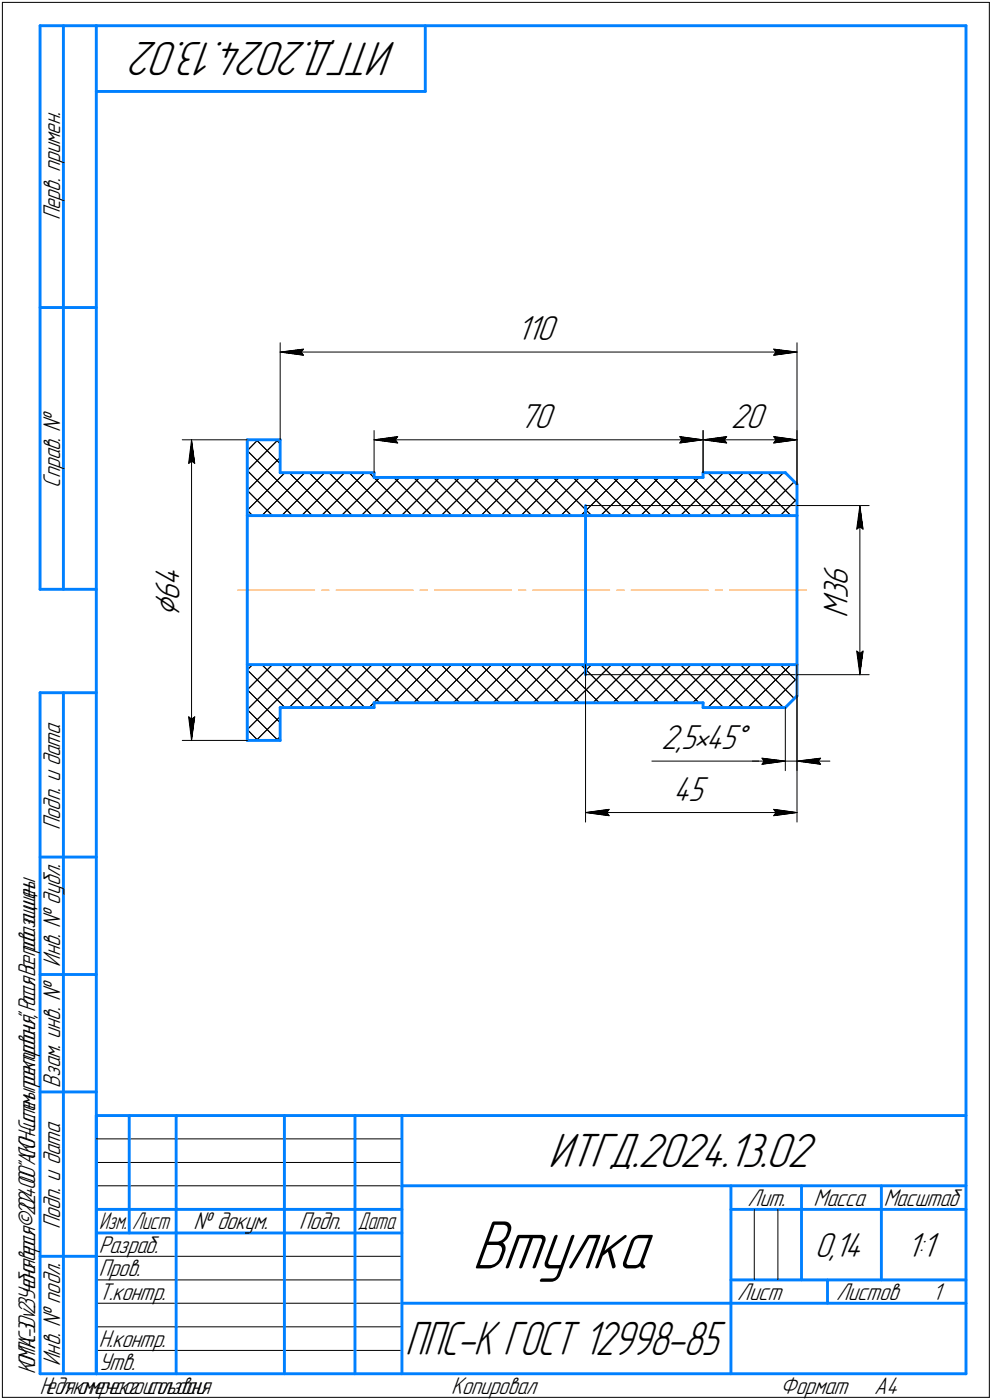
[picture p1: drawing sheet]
<svg xmlns="http://www.w3.org/2000/svg" width="211mm" height="298mm" viewBox="0 0 211 298" stroke-linecap="round" stroke-linejoin="round" font-family="sans-serif">
<defs><g id="words">
<text font-size="15.6" x="100.4" y="270.1">Втулка</text>
<g font-size="10.9">
<text x="84.4" y="9" transform="rotate(-180 84.4 9)">ИТГД.2024.13.02</text>
<text x="116.6" y="248.5">ИТГД.2024.13.02</text>
</g>
<text font-size="10.7" x="86.2" y="288.5">ППС-К ГОСТ 12998-85</text>
<text font-size="8.5" x="38.2" y="131.5" transform="rotate(-90 38.2 131.5)">⌀</text>
<g font-size="7.8">
<text x="110" y="72.4">110</text>
<text x="110.5" y="91.1">70</text>
<text x="155.5" y="91.1">20</text>
<text x="38.2" y="124.8" transform="rotate(-90 38.2 124.8)">4</text>
<text x="180.4" y="124.8" transform="rotate(-90 180.4 124.8)">6</text>
<text x="38.2" y="128" transform="rotate(-90 38.2 128)">6</text>
<text x="180.4" y="131.5" transform="rotate(-90 180.4 131.5)">M</text>
<text x="180.4" y="127.5" transform="rotate(-90 180.4 127.5)">3</text>
<text x="140.7" y="159.5">2,5•45°</text>
<text x="143.2" y="170.5">45</text>
<text x="173.3" y="267.5">0,14</text>
<text x="192.9" y="267.5">1:1</text>
</g>
<g font-size="5.5">
<text x="12.8" y="46.9" transform="rotate(-90 12.8 46.9)">Перв. примен.</text>
<text x="12.8" y="103.8" transform="rotate(-90 12.8 103.8)">Справ. №</text>
<text x="12.8" y="176.7" transform="rotate(-90 12.8 176.7)">Подп. и дата</text>
<text x="12.8" y="205.8" transform="rotate(-90 12.8 205.8)">Инв. № дубл.</text>
<text x="12.8" y="231.6" transform="rotate(-90 12.8 231.6)">Взам. инв. №</text>
<text x="159.1" y="256.8">Лит.</text>
<text x="173.1" y="256.8">Масса</text>
<text x="12.8" y="261.7" transform="rotate(-90 12.8 261.7)">Подп. и дата</text>
<text x="41.2" y="261.8">№ докум.</text>
<text x="63.6" y="261.8">Подп.</text>
<text x="21" y="266.8">Разраб.</text>
<text x="21" y="271.8">Пров.</text>
<text x="21" y="276.8">Т.контр.</text>
<text x="156.9" y="276.8">Лист</text>
<text x="177.9" y="276.8">Листов</text>
<text x="198.4" y="276.8">1</text>
<text x="21" y="286.8">Н.контр.</text>
<text x="12.8" y="290.8" transform="rotate(-90 12.8 290.8)">Инв. № подл.</text>
<text x="21" y="291.8">Утв.</text>
<text x="96" y="296.8">Копировал</text>
<text x="166" y="296.8">Формат</text>
<text x="186" y="296.8">A4</text>
</g>
<g font-size="5.4">
<text x="188" y="256.8">Масштаб</text>
<text x="21.1" y="261.8">Изм.</text>
<text x="28.1" y="261.8">Лист</text>
<text x="76.1" y="261.8">Дата</text>
<text x="7.5" y="292.5" transform="rotate(-90 7.5 292.5)">КОМПАС-3Dv23Учебнаяверсия©2024ООО&quot;АСКОН-Системыпроектирования&quot;,Россия.Всеправазащищены.</text>
<text x="8.5" y="296.7">Недлякоммерческогоиспользования</text>
</g>
</g></defs>
<g fill="none" stroke="#000" stroke-width=".21">
<path d="M.5 .5v297zM.5 .5h210zM210.5 .5v297zM59.6 73v20.6zM59.6 75l5-.7zM59.6 75l5 .6zM59.6 75h110zM64.1 75l.5 .6zM64.6 74.3l-.5 .7zM164.6 75.6l5-.6zM164.6 74.3l.5 .7zM164.6 74.3l5 .7z"/>
<path d="M165.1 75l-.5 .6zM169.6 73v30.1zM38.8 93.6h13.8zM40.1 98.7l.7-.5zM40.8 93.6l.6 5.1zM40.8 98.2l.6 .5zM40.8 93.6l-.7 5.1zM40.8 93.6v64zM52.6 96l13.8 13.8zM54.5 93.6l5.1 5.1zM54.9 93.6l-2.3 2.4zM58.8 93.6l.8 .9z"/>
<path d="M79.6 91.7v8.9zM79.6 93.6l5-.6zM79.6 93.6l5 .7zM79.6 93.6h70zM84.1 93.6l.5 .7zM84.6 93l-.5 .6zM144.6 94.3l5-.7zM144.6 93l.5 .6zM144.6 93l5 .6zM145.1 93.6l-.5 .7zM149.6 91.7v8.9zM149.6 93.6l5-.6z"/>
<path d="M149.6 93.6l5 .7zM149.6 93.6h20zM154.1 93.6l.5 .7zM154.6 93l-.5 .6zM164.6 94.3l5-.7zM164.6 93l.5 .6zM164.6 93l5 .6zM165.1 93.6l-.5 .7zM169.6 91.7v11.4zM52.6 108.7l8-8.1zM52.6 104.4l7-7zM52.6 100.2l6.6-6.6z"/>
<path d="M52.6 100.2l9.6 9.6zM52.6 104.4l5.4 5.4zM52.6 108.7l1.1 1.1zM55.7 109.8l9.2-9.2zM59.9 109.8l9.2-9.2zM61.5 100.6l9.2 9.2zM64.2 109.8l9.1-9.2zM65.8 100.6l9.2 9.2zM68.4 109.8l9.2-9.2zM70 100.6l9.2 9.2zM72.6 109.8l8.2-8.1zM74.3 100.6l9.1 9.2z"/>
<path d="M76.9 109.8l8.2-8.1zM78.5 100.6l9.2 9.2zM81.2 109.8l8.1-8.1zM83.8 101.7l8.1 8.1zM85.4 109.8l8.1-8.1zM88 101.7l8.1 8.1zM89.6 109.8l8.2-8.1zM92.2 101.7l8.2 8.1zM93.9 109.8l8.2-8.1zM96.5 101.7l8.1 8.1zM98.1 109.8l8.2-8.1zM100.7 101.7l8.2 8.1z"/>
<path d="M102.3 109.8l8.2-8.1zM104.9 101.7l8.2 8.1zM106.6 109.8l8.2-8.1zM109.2 101.7l8.1 8.1zM110.9 109.8l8.1-8.1zM113.5 101.7l8.1 8.1zM115.1 109.8l8.2-8.1zM117.7 101.7l8.2 8.1zM119.3 109.8l8.2-8.1zM121.9 101.7l8.2 8.1zM123.6 109.8l8.1-8.1zM124.6 107.6h45z"/>
<path d="M126.2 101.7l8.1 8.1zM127.8 109.8l8.2-8.1zM130.4 101.7l8.2 8.1zM132.1 109.8l8.1-8.1zM134.7 101.7l8.1 8.1zM136.3 109.8l8.1-8.1zM138.9 101.7l8.1 8.1zM140.5 109.8l8.2-8.1zM143.1 101.7l8.2 8.1zM144.8 109.8l9.1-9.2zM147.4 101.7l8.2 8.1zM149 109.8l9.2-9.2z"/>
<path d="M149.6 100.8l.1-.2zM150.6 100.6l9.2 9.2zM153.2 109.8l9.2-9.2zM154.9 100.6l9.1 9.2zM157.5 109.8l9.2-9.2zM159.1 100.6l9.2 9.2zM161.8 109.8l7.2-7.2zM163.4 100.6l6.2 6.3zM166 109.8l3.6-3.6zM169.6 107.6h15.3zM182.3 112.7l.6-.5zM182.9 107.6l.7 5.1z"/>
<path d="M182.9 112.2l.7 .5zM182.9 107.6l-.6 5.1zM182.9 107.6v36.1zM182.3 138.6l.6 5.1zM182.3 138.6l.6 .5zM182.9 139.1l.7-.5zM183.6 138.6l-.7 5.1zM38.8 157.6h13.8zM40.1 152.6l.7 5zM40.1 152.6l.7 .5zM40.8 153.1l.6-.5zM41.4 152.6l-.6 5z"/>
<path d="M52.6 155.3l13.8-13.8zM52.6 151.1l9.6-9.6zM52.6 146.9l5.4-5.4zM52.6 142.6l8 8.1zM52.6 146.9l7 7zM52.6 151.1l6.6 6.5zM52.6 155.3l2.3 2.3zM53.7 141.5l-1.1 1.1zM54.5 157.6l5.1-5zM55.7 141.5l9.2 9.2zM58.8 157.6l.8-.7zM59.9 141.5l9.2 9.2z"/>
<path d="M61.5 150.7l9.2-9.2zM64.2 141.5l9.1 9.2zM65.8 150.7l9.2-9.2zM68.4 141.5l9.2 9.2zM70 150.7l9.2-9.2zM72.6 141.5l8.2 8.1zM76.9 141.5l8.2 8.1zM81.2 141.5l8.1 8.1zM83.4 141.5l-9.1 9.2zM83.8 149.6l8.1-8.1zM85.4 141.5l8.1 8.1zM87.7 141.5l-9.2 9.2z"/>
<path d="M88 149.6l8.1-8.1zM89.6 141.5l8.2 8.1zM92.2 149.6l8.2-8.1zM93.9 141.5l8.2 8.1zM96.5 149.6l8.1-8.1zM98.1 141.5l8.2 8.1zM100.7 149.6l8.2-8.1zM102.3 141.5l8.2 8.1zM104.9 149.6l8.2-8.1zM106.6 141.5l8.2 8.1zM109.2 149.6l8.1-8.1zM110.9 141.5l8.1 8.1z"/>
<path d="M113.5 149.6l8.1-8.1zM115.1 141.5l8.2 8.1zM117.7 149.6l8.2-8.1zM119.3 141.5l8.2 8.1zM121.9 149.6l8.2-8.1zM123.6 141.5l8.1 8.1zM124.6 143.7h45zM124.6 141.5v33.5zM126.2 149.6l8.1-8.1zM127.8 141.5l8.2 8.1zM130.4 149.6l8.2-8.1zM132.1 141.5l8.1 8.1z"/>
<path d="M134.7 149.6l8.1-8.1zM136.3 141.5l8.1 8.1zM138.9 149.6l8.1-8.1zM140.5 141.5l8.2 8.1zM143.1 149.6l8.2-8.1zM144.8 141.5l9.1 9.2zM147.4 149.6l8.2-8.1zM149 141.5l9.2 9.2zM149.6 150.5l.1 .2zM150.6 150.7l9.2-9.2zM153.2 141.5l9.2 9.2zM154.9 150.7l9.1-9.2z"/>
<path d="M157.5 141.5l9.2 9.2zM159.1 150.7l9.2-9.2zM161.8 141.5l7.2 7.2zM166 141.5l3.6 3.6zM167.1 150.7v13.4zM169.6 144.4l-6.2 6.3zM169.6 143.7h15.3zM169.6 141.5v33.5zM169.6 148.2v15.9zM124.6 173l5-.7zM124.6 173l5 .7zM124.6 173h45z"/>
<path d="M129.1 173l.5 .7zM129.6 172.3l-.5 .7zM138.7 162.1h23.4zM160.1 162.1h7zM162.1 162.1h5zM162.1 161.4l5 .7zM162.1 161.4l.5 .7zM162.1 162.7l5-.6zM162.6 162.1l-.5 .6zM164.6 173.7l5-.7zM164.6 172.3l.5 .7zM164.6 172.3l5 .7z"/>
<path d="M165.1 173l-.5 .7zM167.1 162.1h2.5zM169.6 162.1l5 .6zM169.6 162.1l5-.7zM169.6 162.1h7zM174.1 162.1l.5 .6zM174.6 161.4l-.5 .7zM20.5 247.5h65zM20.5 252.5h65zM20.5 242.5h65zM160.5 257.5v15zM165.5 257.5v15z"/>
<path d="M20.5 267.5h65zM20.5 272.5h65zM20.5 277.5h65zM.5 297.5h210zM20.5 282.5h65zM20.5 287.5h65z"/>
</g>
<path d="M50.6 125.6h16.3zM68.5 125.6h1.5zM71.5 125.6h16.4zM89.4 125.6h1.5zM92.5 125.6h16.3zM110.3 125.6h1.6zM113.3 125.6h16.4zM131.2 125.6h1.6zM134.3 125.6h16.4zM152.2 125.6h1.5zM155.2 125.6h16.4z" fill="none" stroke="#ff8000" stroke-width=".21"/>
<g fill="none" stroke="#0080ff" stroke-width=".62">
<path d="M8.5 5.5v120zM8.5 5.5h12zM13.5 5.5v120zM20.5 5.5v287zM20.5 5.5h185zM20.5 19.5h70zM90.5 5.5v14zM205.5 5.5v287zM8.5 65.5h12zM52.6 93.6h7zM52.6 93.6v16.2zM59.6 93.6v7z"/>
<path d="M52.6 109.8v31.7zM52.6 109.8h117zM59.6 100.6h20zM79.6 101.7h70zM79.6 100.6v1.1zM124.6 107.6v2.2zM124.6 109.8v31.7zM149.6 100.6h17.5zM149.6 100.6v1.1zM167.1 100.6l2.5 2.5zM169.6 109.8v31.7zM169.6 103.1v6.7z"/>
<path d="M8.5 125.5h12zM8.5 147.5v145zM8.5 147.5h12zM13.5 147.5v145zM52.6 141.5h117zM52.6 141.5v16.1zM52.6 157.6h7zM59.6 150.7v6.9zM59.6 150.7h20zM79.6 149.6v1.1zM79.6 149.6h70zM124.6 141.5v2.2z"/>
<path d="M149.6 150.7h17.5zM149.6 149.6v1.1zM169.6 141.5v6.7zM169.6 148.2l-2.5 2.5zM8.5 182.5h12zM8.5 207.5h12zM8.5 232.5h12zM20.5 237.5h185zM20.5 237.5v55zM27.5 237.5v25zM37.5 237.5v55zM60.5 237.5v55z"/>
<path d="M75.5 237.5v55zM85.5 237.5v55zM20.5 257.5h65zM85.5 252.5h120zM155.5 252.5v40zM155.5 257.5h15zM170.5 252.5v20zM170.5 257.5h35zM187.5 252.5v20zM8.5 267.5h12zM20.5 262.5h65zM85.5 277.5h70z"/>
<path d="M155.5 277.5h50zM155.5 272.5h50zM176.1 272.5v5zM8.5 292.5h12zM20.5 292.5h185z"/>
</g>
<g fill="#fff" stroke="#fff" stroke-width=".21">
<path d="M32.5 119.8h7.3zM32.5 119.9h7.3zM32.5 119.9h7.3zM32.5 120h7.3zM32.5 120.1h7.3zM32.5 120.1h7.3zM32.5 120.2h7.3zM32.5 120.2h7.3zM32.5 120.3h7.3zM32.5 120.3h7.3zM32.5 120.4h7.3zM32.5 120.5h7.3zM32.5 120.5h7.3zM32.5 120.6h7.3zM32.5 120.6h7.3zM32.5 120.7h7.3zM32.5 120.7h7.3zM32.5 120.8h7.3zM32.5 120.8h7.3zM32.5 120.9h7.3zM32.5 121h7.3zM32.5 121h7.3zM32.5 121.1h7.3zM32.5 121.1h7.3zM32.5 121.2h7.3zM32.5 121.2h7.3zM32.5 121.3h7.3zM32.5 121.4h7.3zM32.5 121.4h7.3zM32.5 121.5h7.3zM32.5 121.5h7.3zM32.5 121.6h7.3zM32.5 121.6h7.3zM32.5 121.7h7.3zM32.5 121.8h7.3zM32.5 121.8h7.3zM32.5 121.9h7.3zM32.5 121.9h7.3zM32.5 122h7.3zM32.5 122h7.3zM32.5 122.1h7.3zM32.5 122.1h7.3zM32.5 122.2h7.3zM32.5 122.3h7.3zM32.5 122.3h7.3zM32.5 122.4h7.3zM32.5 122.4h7.3zM32.5 122.5h7.3zM32.5 122.5h7.3zM32.5 122.6h7.3zM32.5 122.7h7.3zM32.5 122.7h7.3zM32.5 122.8h7.3zM32.5 122.8h7.3zM32.5 122.9h7.3zM32.5 122.9h7.3zM32.5 123h7.3zM32.5 123h7.3zM32.5 123.1h7.3zM32.5 123.2h7.3zM32.5 123.2h7.3zM32.5 123.3h7.3zM32.5 123.3h7.3zM32.5 123.4h7.3zM32.5 123.4h7.3zM32.5 123.5h7.3zM32.5 123.6h7.3zM32.5 123.6h7.3zM32.5 123.7h7.3zM32.5 123.7h7.3zM32.5 123.8h7.3zM32.5 123.8h7.3zM32.5 123.9h7.3zM32.5 124h7.3zM32.5 124h7.3zM32.5 124.1h7.3zM32.5 124.1h7.3zM32.5 124.2h7.3zM32.5 124.2h7.3zM32.5 124.3h7.3zM32.5 124.3h7.3zM32.5 124.4h7.3zM32.5 124.5h7.3zM32.5 124.5h7.3zM32.5 124.6h7.3zM32.5 124.6h7.3zM32.5 124.7h7.3zM32.5 124.7h7.3zM32.5 124.8h7.3zM32.5 124.9h7.3zM32.5 124.9h7.3zM32.5 125h7.3zM32.5 125h7.3zM32.5 125.1h7.3zM32.5 125.1h7.3zM32.5 125.2h7.3zM32.5 125.3h7.3zM32.5 125.3h7.3zM32.5 125.4h7.3zM32.5 125.4h7.3zM32.5 125.5h7.3zM32.5 125.5h7.3zM32.5 125.6h7.3zM32.5 125.6h7.3zM32.5 125.7h7.3zM32.5 125.8h7.3zM32.5 125.8h7.3zM32.5 125.9h7.3zM32.5 125.9h7.3zM32.5 126h7.3zM32.5 126h7.3zM32.5 126.1h7.3zM32.5 126.2h7.3zM32.5 126.2h7.3zM32.5 126.3h7.3zM32.5 126.3h7.3zM32.5 126.4h7.3zM32.5 126.4h7.3zM32.5 126.5h7.3zM32.5 126.5h7.3zM32.5 126.6h7.3zM32.5 126.7h7.3zM32.5 126.7h7.3zM32.5 126.8h7.3zM32.5 126.8h7.3zM32.5 126.9h7.3zM32.5 126.9h7.3zM32.5 127h7.3zM32.5 127.1h7.3zM32.5 127.1h7.3zM32.5 127.2h7.3zM32.5 127.2h7.3zM32.5 127.3h7.3zM32.5 127.3h7.3zM32.5 127.4h7.3zM32.5 127.5h7.3zM32.5 127.5h7.3zM32.5 127.6h7.3zM32.5 127.6h7.3zM32.5 127.7h7.3zM32.5 127.7h7.3zM32.5 127.8h7.3zM32.5 127.8h7.3zM32.5 127.9h7.3zM32.5 128h7.3zM32.5 128h7.3zM32.5 128.1h7.3zM32.5 128.1h7.3zM32.5 128.2h7.3zM32.5 128.2h7.3zM32.5 128.3h7.3zM32.5 128.4h7.3zM32.5 128.4h7.3zM32.5 128.5h7.3zM32.5 128.5h7.3zM32.5 128.6h7.3zM32.5 128.6h7.3zM32.5 128.7h7.3zM32.5 128.7h7.3zM32.5 128.8h7.3zM32.5 128.9h7.3zM32.5 128.9h7.3zM32.5 129h7.3zM32.5 129h7.3zM32.5 129.1h7.3zM32.5 129.1h7.3zM32.5 129.2h7.3zM32.5 129.3h7.3zM32.5 129.3h7.3zM32.5 129.4h7.3zM32.5 129.4h7.3zM32.5 129.5h7.3zM32.5 129.5h7.3zM32.5 129.6h7.3zM32.5 129.7h7.3zM32.5 129.7h7.3zM32.5 129.8h7.3zM32.5 129.8h7.3zM32.5 129.9h7.3zM32.5 129.9h7.3zM32.5 130h7.3zM32.5 130h7.3zM32.5 130.1h7.3zM32.5 130.2h7.3zM32.5 130.2h7.3zM32.5 130.3h7.3zM32.5 130.3h7.3zM32.5 130.4h7.3zM32.5 130.4h7.3zM32.5 130.5h7.3zM32.5 130.6h7.3zM32.5 130.6h7.3zM32.5 130.7h7.3zM32.5 130.7h7.3zM32.5 130.8h7.3zM32.5 130.8h7.3zM32.5 130.9h7.3zM32.5 131h7.3zM32.5 131h7.3zM32.5 131.1h7.3zM32.5 131.1h7.3zM32.5 131.2h7.3zM32.5 131.2h7.3zM32.5 131.3h7.3zM32.5 131.3h7.3zM32.5 131.4h7.3z"/>
<path d="M40.7 93.8h.2zM40.7 93.9h.2zM40.6 93.9h.3zM40.6 94h.3zM40.6 94h.3zM40.6 94.1h.4zM40.6 94.1h.4zM40.5 94.2h.5zM40.5 94.3h.5zM40.5 94.3h.5zM40.5 94.4h.6zM40.5 94.4h.6zM40.4 94.5h.7zM40.4 94.5h.7zM40.4 94.6h.7zM40.4 94.7h.8zM40.4 94.7h.8zM40.3 94.8h1zM40.3 94.8h1zM40.3 94.9h1zM40.2 94.9h1.1zM40.2 95h1.1zM40.2 95.1h1.2zM40.2 95.1h1.2zM40.2 95.2h1.2zM40.1 95.2h1.3zM40.1 95.3h1.3zM40.1 95.3h1.4zM40.1 95.4h1.4zM40 95.4h1.5zM40 95.5h1.5zM40 95.6h1.5zM40 95.6h1.5zM40 95.7h1.5zM40 95.7h1.5zM40 95.8h1.5zM40 95.8h1.5zM40 95.9h1.6zM40 96h1.6zM40 96h1.6zM40 96.1h1.6zM40 96.1h1.6zM40 96.2h1.6zM40 96.2h1.6zM40 96.3h1.7zM40 96.4h1.7zM39.9 96.4h1.8zM39.9 96.5h1.8zM39.9 96.5h1.8zM39.9 96.6h1.8zM39.9 96.6h1.8zM39.9 96.7h1.8zM39.9 96.7h1.8zM39.9 96.8h1.8zM39.8 96.9h1.9zM39.8 96.9h1.9zM39.8 97h1.9zM39.8 97h1.9zM39.8 97.1h1.9zM39.8 97.1h2zM39.8 97.2h2zM39.8 97.3h2zM39.8 97.3h2zM39.8 97.4h2zM39.8 97.4h2zM39.8 97.5h2zM39.8 97.5h2zM39.8 97.6h2zM39.8 97.6h2zM39.8 97.7h2zM39.8 97.8h2zM39.7 97.8h2.1zM39.7 97.9h2.1zM39.7 97.9h2.1zM39.7 98h2.2zM39.7 98h2.2zM39.7 98.1h2.2zM39.7 98.2h2.2zM39.7 98.2h2.2zM39.7 98.3h2.2zM39.7 98.3h2.2zM39.7 98.4h2.2zM39.7 98.4h2.2zM39.7 98.5h2.2zM39.7 98.6h2.2zM39.7 98.6h2.2zM39.7 98.7h2.2zM39.6 98.7h2.3zM39.6 98.8h2.4zM39.6 98.8h2.4zM39.6 98.9h2.4zM39.6 98.9h2.4zM39.6 99h2.4zM39.6 99.1h2.4zM39.6 99.1h2.4z"/>
<path d="M39.6 152.2h2.4zM39.6 152.2h2.4zM39.6 152.3h2.4zM39.6 152.3h2.4zM39.6 152.4h2.4zM39.6 152.5h2.4zM39.6 152.5h2.4zM39.6 152.6h2.4zM39.6 152.6h2.3zM39.7 152.7h2.2zM39.7 152.7h2.2zM39.7 152.8h2.2zM39.7 152.9h2.2zM39.7 152.9h2.2zM39.7 153h2.2zM39.7 153h2.2zM39.7 153.1h2.2zM39.7 153.1h2.2zM39.7 153.2h2.2zM39.7 153.2h2.2zM39.7 153.3h2.2zM39.7 153.4h2.2zM39.7 153.4h2.1zM39.7 153.5h2.1zM39.7 153.5h2.1zM39.8 153.6h2zM39.8 153.6h2zM39.8 153.7h2zM39.8 153.8h2zM39.8 153.8h2zM39.8 153.9h2zM39.8 153.9h2zM39.8 154h2zM39.8 154h2zM39.8 154.1h2zM39.8 154.1h2zM39.8 154.2h2zM39.8 154.3h1.9zM39.8 154.3h1.9zM39.8 154.4h1.9zM39.8 154.4h1.9zM39.9 154.5h1.8zM39.9 154.5h1.8zM39.9 154.6h1.8zM39.9 154.7h1.8zM39.9 154.7h1.8zM39.9 154.8h1.8zM39.9 154.8h1.8zM39.9 154.9h1.8zM40 154.9h1.7zM40 155h1.7zM40 155.1h1.6zM40 155.1h1.6zM40 155.2h1.6zM40 155.2h1.6zM40 155.3h1.6zM40 155.3h1.6zM40 155.4h1.6zM40 155.4h1.5zM40 155.5h1.5zM40 155.6h1.5zM40 155.6h1.5zM40 155.7h1.5zM40 155.7h1.5zM40 155.8h1.5zM40 155.8h1.5zM40.1 155.9h1.4zM40.1 156h1.4zM40.1 156h1.3zM40.1 156.1h1.3zM40.2 156.1h1.2zM40.2 156.2h1.2zM40.2 156.2h1.2zM40.2 156.3h1.1zM40.2 156.4h1.1zM40.3 156.4h1zM40.3 156.5h1zM40.3 156.5h1zM40.4 156.6h.8zM40.4 156.6h.8zM40.4 156.7h.7zM40.4 156.7h.7zM40.4 156.8h.7zM40.5 156.9h.6zM40.5 156.9h.6zM40.5 157h.5zM40.5 157h.5zM40.5 157.1h.5zM40.6 157.1h.4zM40.6 157.2h.4zM40.6 157.3h.3zM40.6 157.3h.3zM40.6 157.4h.3zM40.7 157.4h.2zM40.7 157.5h.2z"/>
<path d="M174.8 119.8h7.1zM174.8 119.8h7.1zM174.8 119.9h7.1zM174.8 119.9h7.1zM174.8 120h7.1zM174.8 120.1h7.1zM174.8 120.1h7.1zM174.8 120.2h7.1zM174.8 120.2h7.1zM174.8 120.3h7.1zM174.8 120.3h7.1zM174.8 120.4h7.1zM174.8 120.5h7.1zM174.8 120.5h7.1zM174.8 120.6h7.1zM174.8 120.6h7.1zM174.8 120.7h7.1zM174.8 120.7h7.1zM174.8 120.8h7.1zM174.8 120.8h7.1zM174.8 120.9h7.1zM174.8 121h7.1zM174.8 121h7.1zM174.8 121.1h7.1zM174.8 121.1h7.1zM174.8 121.2h7.1zM174.8 121.2h7.1zM174.8 121.3h7.1zM174.8 121.4h7.1zM174.8 121.4h7.1zM174.8 121.5h7.1zM174.8 121.5h7.1zM174.8 121.6h7.1zM174.8 121.6h7.1zM174.8 121.7h7.1zM174.8 121.8h7.1zM174.8 121.8h7.1zM174.8 121.9h7.1zM174.8 121.9h7.1zM174.8 122h7.1zM174.8 122h7.1zM174.8 122.1h7.1zM174.8 122.1h7.1zM174.8 122.2h7.1zM174.8 122.3h7.1zM174.8 122.3h7.1zM174.8 122.4h7.1zM174.8 122.4h7.1zM174.8 122.5h7.1zM174.8 122.5h7.1zM174.8 122.6h7.1zM174.8 122.7h7.1zM174.8 122.7h7.1zM174.8 122.8h7.1zM174.8 122.8h7.1zM174.8 122.9h7.1zM174.8 122.9h7.1zM174.8 123h7.1zM174.8 123h7.1zM174.8 123.1h7.1zM174.8 123.2h7.1zM174.8 123.2h7.1zM174.8 123.3h7.1zM174.8 123.3h7.1zM174.8 123.4h7.1zM174.8 123.4h7.1zM174.8 123.5h7.1zM174.8 123.6h7.1zM174.8 123.6h7.1zM174.8 123.7h7.1zM174.8 123.7h7.1zM174.8 123.8h7.1zM174.8 123.8h7.1zM174.8 123.9h7.1zM174.8 124h7.1zM174.8 124h7.1zM174.8 124.1h7.1zM174.8 124.1h7.1zM174.8 124.2h7.1zM174.8 124.2h7.1zM174.8 124.3h7.1zM174.8 124.3h7.1zM174.8 124.4h7.1zM174.8 124.5h7.1zM174.8 124.5h7.1zM174.8 124.6h7.1zM174.8 124.6h7.1zM174.8 124.7h7.1zM174.8 124.7h7.1zM174.8 124.8h7.1zM174.8 124.9h7.1zM174.8 124.9h7.1zM174.8 125h7.1zM174.8 125h7.1zM174.8 125.1h7.1zM174.8 125.1h7.1zM174.8 125.2h7.1zM174.8 125.3h7.1zM174.8 125.3h7.1zM174.8 125.4h7.1zM174.8 125.4h7.1zM174.8 125.5h7.1zM174.8 125.5h7.1zM174.8 125.6h7.1zM174.8 125.6h7.1zM174.8 125.7h7.1zM174.8 125.8h7.1zM174.8 125.8h7.1zM174.8 125.9h7.1zM174.8 125.9h7.1zM174.8 126h7.1zM174.8 126h7.1zM174.8 126.1h7.1zM174.8 126.2h7.1zM174.8 126.2h7.1zM174.8 126.3h7.1zM174.8 126.3h7.1zM174.8 126.4h7.1zM174.8 126.4h7.1zM174.8 126.5h7.1zM174.8 126.5h7.1zM174.8 126.6h7.1zM174.8 126.7h7.1zM174.8 126.7h7.1zM174.8 126.8h7.1zM174.8 126.8h7.1zM174.8 126.9h7.1zM174.8 126.9h7.1zM174.8 127h7.1zM174.8 127.1h7.1zM174.8 127.1h7.1zM174.8 127.2h7.1zM174.8 127.2h7.1zM174.8 127.3h7.1zM174.8 127.3h7.1zM174.8 127.4h7.1zM174.8 127.5h7.1zM174.8 127.5h7.1zM174.8 127.6h7.1zM174.8 127.6h7.1zM174.8 127.7h7.1zM174.8 127.7h7.1zM174.8 127.8h7.1zM174.8 127.8h7.1zM174.8 127.9h7.1zM174.8 128h7.1zM174.8 128h7.1zM174.8 128.1h7.1zM174.8 128.1h7.1zM174.8 128.2h7.1zM174.8 128.2h7.1zM174.8 128.3h7.1zM174.8 128.4h7.1zM174.8 128.4h7.1zM174.8 128.5h7.1zM174.8 128.5h7.1zM174.8 128.6h7.1zM174.8 128.6h7.1zM174.8 128.7h7.1zM174.8 128.7h7.1zM174.8 128.8h7.1zM174.8 128.9h7.1zM174.8 128.9h7.1zM174.8 129h7.1zM174.8 129h7.1zM174.8 129.1h7.1zM174.8 129.1h7.1zM174.8 129.2h7.1zM174.8 129.3h7.1zM174.8 129.3h7.1zM174.8 129.4h7.1zM174.8 129.4h7.1zM174.8 129.5h7.1zM174.8 129.5h7.1zM174.8 129.6h7.1zM174.8 129.7h7.1zM174.8 129.7h7.1zM174.8 129.8h7.1zM174.8 129.8h7.1zM174.8 129.9h7.1zM174.8 129.9h7.1zM174.8 130h7.1zM174.8 130h7.1zM174.8 130.1h7.1zM174.8 130.2h7.1zM174.8 130.2h7.1zM174.8 130.3h7.1zM174.8 130.3h7.1zM174.8 130.4h7.1zM174.8 130.4h7.1zM174.8 130.5h7.1zM174.8 130.6h7.1zM174.8 130.6h7.1zM174.8 130.7h7.1zM174.8 130.7h7.1zM174.8 130.8h7.1zM174.8 130.8h7.1zM174.8 130.9h7.1zM174.8 131h7.1zM174.8 131h7.1zM174.8 131.1h7.1zM174.8 131.1h7.1zM174.8 131.2h7.1zM174.8 131.2h7.1zM174.8 131.3h7.1zM174.8 131.3h7.1zM174.8 131.4h7.1zM174.8 131.5h7.1z"/>
<path d="M182.9 107.8h.1zM182.9 107.9h.1zM182.8 107.9h.3zM182.8 108h.3zM182.8 108h.3zM182.8 108.1h.4zM182.8 108.1h.4zM182.7 108.2h.5zM182.7 108.3h.5zM182.7 108.3h.5zM182.7 108.4h.6zM182.7 108.4h.6zM182.6 108.5h.7zM182.6 108.5h.7zM182.6 108.6h.7zM182.5 108.7h.9zM182.5 108.7h.9zM182.5 108.8h.9zM182.5 108.8h.9zM182.5 108.9h.9zM182.4 108.9h1.1zM182.4 109h1.1zM182.4 109.1h1.2zM182.4 109.1h1.2zM182.4 109.2h1.2zM182.3 109.2h1.3zM182.3 109.3h1.3zM182.3 109.3h1.4zM182.3 109.4h1.4zM182.2 109.4h1.5zM182.2 109.5h1.5zM182.2 109.6h1.5zM182.2 109.6h1.5zM182.2 109.7h1.5zM182.2 109.7h1.5zM182.2 109.8h1.5zM182.2 109.8h1.5zM182.1 109.9h1.7zM182.1 110h1.7zM182.1 110h1.7zM182.1 110.1h1.7zM182.1 110.1h1.7zM182.1 110.2h1.7zM182.1 110.2h1.7zM182.1 110.3h1.7zM182.1 110.3h1.7zM182.1 110.4h1.7zM182.1 110.5h1.7zM182.1 110.5h1.7zM182.1 110.6h1.7zM182.1 110.6h1.7zM182 110.7h1.8zM182 110.7h1.9zM182 110.8h1.9zM182 110.9h1.9zM182 110.9h1.9zM182 111h1.9zM182 111h1.9zM182 111.1h1.9zM182 111.1h2zM182 111.2h2zM182 111.3h2zM182 111.3h2zM182 111.4h2zM182 111.4h2zM182 111.5h2zM181.9 111.5h2.1zM181.9 111.6h2.1zM181.9 111.6h2.1zM181.9 111.7h2.1zM181.9 111.8h2.1zM181.9 111.8h2.1zM181.9 111.9h2.1zM181.9 111.9h2.1zM181.9 112h2.2zM181.9 112h2.2zM181.9 112.1h2.2zM181.9 112.2h2.2zM181.9 112.2h2.2zM181.9 112.3h2.2zM181.9 112.3h2.2zM181.8 112.4h2.3zM181.8 112.4h2.3zM181.8 112.5h2.3zM181.8 112.6h2.3zM181.8 112.6h2.3zM181.8 112.7h2.3zM181.8 112.7h2.3zM181.8 112.8h2.4zM181.8 112.8h2.4zM181.8 112.9h2.4zM181.8 112.9h2.4zM181.8 113h2.4zM181.8 113.1h2.4zM181.8 113.1h2.4z"/>
<path d="M181.7 138.1h2.5zM181.8 138.2h2.4zM181.8 138.2h2.4zM181.8 138.3h2.4zM181.8 138.3h2.4zM181.8 138.4h2.4zM181.8 138.5h2.4zM181.8 138.5h2.4zM181.8 138.6h2.3zM181.8 138.6h2.3zM181.8 138.7h2.3zM181.8 138.7h2.3zM181.8 138.8h2.3zM181.8 138.9h2.3zM181.8 138.9h2.3zM181.9 139h2.2zM181.9 139h2.2zM181.9 139.1h2.2zM181.9 139.1h2.2zM181.9 139.2h2.2zM181.9 139.2h2.2zM181.9 139.3h2.2zM181.9 139.4h2.1zM181.9 139.4h2.1zM181.9 139.5h2.1zM181.9 139.5h2.1zM181.9 139.6h2.1zM181.9 139.6h2.1zM181.9 139.7h2.1zM181.9 139.8h2.1zM182 139.8h2zM182 139.9h2zM182 139.9h2zM182 140h2zM182 140h2zM182 140.1h2zM182 140.2h2zM182 140.2h1.9zM182 140.3h1.9zM182 140.3h1.9zM182 140.4h1.9zM182 140.4h1.9zM182 140.5h1.9zM182 140.5h1.9zM182 140.6h1.8zM182.1 140.7h1.7zM182.1 140.7h1.7zM182.1 140.8h1.7zM182.1 140.8h1.7zM182.1 140.9h1.7zM182.1 140.9h1.7zM182.1 141h1.7zM182.1 141.1h1.7zM182.1 141.1h1.7zM182.1 141.2h1.7zM182.1 141.2h1.7zM182.1 141.3h1.7zM182.1 141.3h1.7zM182.1 141.4h1.7zM182.2 141.4h1.5zM182.2 141.5h1.5zM182.2 141.6h1.5zM182.2 141.6h1.5zM182.2 141.7h1.5zM182.2 141.7h1.5zM182.2 141.8h1.5zM182.2 141.8h1.5zM182.3 141.9h1.4zM182.3 142h1.4zM182.3 142h1.3zM182.3 142.1h1.3zM182.4 142.1h1.2zM182.4 142.2h1.2zM182.4 142.2h1.2zM182.4 142.3h1.1zM182.4 142.4h1.1zM182.5 142.4h.9zM182.5 142.5h.9zM182.5 142.5h.9zM182.5 142.6h.9zM182.5 142.6h.9zM182.6 142.7h.7zM182.6 142.7h.7zM182.6 142.8h.7zM182.7 142.9h.6zM182.7 142.9h.6zM182.7 143h.5zM182.7 143h.5zM182.7 143.1h.5zM182.8 143.1h.4zM182.8 143.2h.4zM182.8 143.3h.3zM182.8 143.3h.3zM182.8 143.4h.3zM182.9 143.4h.1zM182.9 143.5h.1z"/>
<path d="M143.2 164.9h7.8zM143.2 164.9h7.8zM143.2 165h7.8zM143.2 165h7.8zM143.2 165.1h7.8zM143.2 165.2h7.8zM143.2 165.2h7.8zM143.2 165.3h7.8zM143.2 165.3h7.8zM143.2 165.4h7.8zM143.2 165.4h7.8zM143.2 165.5h7.8zM143.2 165.6h7.8zM143.2 165.6h7.8zM143.2 165.7h7.8zM143.2 165.7h7.8zM143.2 165.8h7.8zM143.2 165.8h7.8zM143.2 165.9h7.8zM143.2 165.9h7.8zM143.2 166h7.8zM143.2 166.1h7.8zM143.2 166.1h7.8zM143.2 166.2h7.8zM143.2 166.2h7.8zM143.2 166.3h7.8zM143.2 166.3h7.8zM143.2 166.4h7.8zM143.2 166.5h7.8zM143.2 166.5h7.8zM143.2 166.6h7.8zM143.2 166.6h7.8zM143.2 166.7h7.8zM143.2 166.7h7.8zM143.2 166.8h7.8zM143.2 166.8h7.8zM143.2 166.9h7.8zM143.2 167h7.8zM143.2 167h7.8zM143.2 167.1h7.8zM143.2 167.1h7.8zM143.2 167.2h7.8zM143.2 167.2h7.8zM143.2 167.3h7.8zM143.2 167.4h7.8zM143.2 167.4h7.8zM143.2 167.5h7.8zM143.2 167.5h7.8zM143.2 167.6h7.8zM143.2 167.6h7.8zM143.2 167.7h7.8zM143.2 167.8h7.8zM143.2 167.8h7.8zM143.2 167.9h7.8zM143.2 167.9h7.8zM143.2 168h7.8zM143.2 168h7.8zM143.2 168.1h7.8zM143.2 168.1h7.8zM143.2 168.2h7.8zM143.2 168.3h7.8zM143.2 168.3h7.8zM143.2 168.4h7.8zM143.2 168.4h7.8zM143.2 168.5h7.8zM143.2 168.5h7.8zM143.2 168.6h7.8zM143.2 168.7h7.8zM143.2 168.7h7.8zM143.2 168.8h7.8zM143.2 168.8h7.8zM143.2 168.9h7.8zM143.2 168.9h7.8zM143.2 169h7.8zM143.2 169.1h7.8zM143.2 169.1h7.8zM143.2 169.2h7.8zM143.2 169.2h7.8zM143.2 169.3h7.8zM143.2 169.3h7.8zM143.2 169.4h7.8zM143.2 169.4h7.8zM143.2 169.5h7.8zM143.2 169.6h7.8zM143.2 169.6h7.8zM143.2 169.7h7.8zM143.2 169.7h7.8zM143.2 169.8h7.8zM143.2 169.8h7.8zM143.2 169.9h7.8zM143.2 170h7.8zM143.2 170h7.8zM143.2 170.1h7.8zM143.2 170.1h7.8zM143.2 170.2h7.8zM143.2 170.2h7.8zM143.2 170.3h7.8zM143.2 170.3h7.8zM143.2 170.4h7.8zM143.2 170.5h7.8zM143.2 170.5h7.8zM143.2 170.6h7.8zM143.2 170.6h7.8zM143.2 170.7h7.8zM143.2 170.7h7.8zM143.2 170.8h7.8zM143.2 170.9h7.8zM143.2 170.9h7.8zM143.2 171h7.8zM143.2 171h7.8zM143.2 171.1h7.8zM143.2 171.1h7.8zM143.2 171.2h7.8zM143.2 171.3h7.8zM143.2 171.3h7.8zM143.2 171.4h7.8zM143.2 171.4h7.8zM143.2 171.5h7.8zM143.2 171.5h7.8zM143.2 171.6h7.8zM143.2 171.6h7.8zM143.2 171.7h7.8zM143.2 171.8h7.8zM143.2 171.8h7.8zM143.2 171.9h7.8zM143.2 171.9h7.8z"/>
<path d="M129.7 171.8h.4zM129.3 171.9h.8zM128.9 171.9h1.2zM128.5 172h1.6zM128.1 172h2zM127.6 172.1h2.5zM127.2 172.2h2.9zM126.8 172.2h3.3zM126.4 172.3h3.7zM126.3 172.3h3.8zM126.2 172.4h3.9zM126 172.4h4.1zM125.9 172.5h4.2zM125.7 172.6h4.4zM125.6 172.6h4.5zM125.4 172.7h4.7zM125.3 172.7h4.8zM125.1 172.8h5zM125 172.8h5.1zM124.9 172.9h5.2zM124.7 172.9h5.4zM124.6 173h5.5zM124.7 173.1h5.4zM124.9 173.1h5.2zM125 173.2h5.1zM125.1 173.2h5zM125.3 173.3h4.8zM125.4 173.3h4.7zM125.6 173.4h4.5zM125.7 173.5h4.4zM125.9 173.5h4.2zM126 173.6h4.1zM126.2 173.6h3.9zM126.3 173.7h3.8zM126.4 173.7h3.7zM126.8 173.8h3.3zM127.2 173.8h2.9zM127.6 173.9h2.5zM128.1 174h2zM128.5 174h1.6zM128.9 174.1h1.2zM129.3 174.1h.8zM129.7 174.2h.4z"/>
<path d="M164.1 171.8h.4zM164.1 171.9h.8zM164.1 171.9h1.2zM164.1 172h1.7zM164.1 172h2.1zM164.1 172.1h2.5zM164.1 172.2h2.9zM164.1 172.2h3.3zM164.1 172.3h3.7zM164.1 172.3h3.9zM164.1 172.4h4zM164.1 172.4h4.2zM164.1 172.5h4.3zM164.1 172.6h4.4zM164.1 172.6h4.6zM164.1 172.7h4.7zM164.1 172.7h4.8zM164.1 172.8h5zM164.1 172.8h5.1zM164.1 172.9h5.2zM164.1 172.9h5.3zM164.1 173h5.5zM164.1 173.1h5.3zM164.1 173.1h5.2zM164.1 173.2h5.1zM164.1 173.2h5zM164.1 173.3h4.8zM164.1 173.3h4.7zM164.1 173.4h4.6zM164.1 173.5h4.4zM164.1 173.5h4.3zM164.1 173.6h4.2zM164.1 173.6h4zM164.1 173.7h3.9zM164.1 173.7h3.7zM164.1 173.8h3.3zM164.1 173.8h2.9zM164.1 173.9h2.5zM164.1 174h2.1zM164.1 174h1.7zM164.1 174.1h1.2zM164.1 174.1h.8zM164.1 174.2h.4z"/>
<path d="M140.7 153.8h19.4zM140.7 153.9h19.4zM140.7 153.9h19.4zM140.7 154h19.4zM140.7 154h19.4zM140.7 154.1h19.4zM140.7 154.1h19.4zM140.7 154.2h19.4zM140.7 154.3h19.4zM140.7 154.3h19.4zM140.7 154.4h19.4zM140.7 154.4h19.4zM140.7 154.5h19.4zM140.7 154.5h19.4zM140.7 154.6h19.4zM140.7 154.7h19.4zM140.7 154.7h19.4zM140.7 154.8h19.4zM140.7 154.8h19.4zM140.7 154.9h19.4zM140.7 154.9h19.4zM140.7 155h19.4zM140.7 155.1h19.4zM140.7 155.1h19.4zM140.7 155.2h19.4zM140.7 155.2h19.4zM140.7 155.3h19.4zM140.7 155.3h19.4zM140.7 155.4h19.4zM140.7 155.4h19.4zM140.7 155.5h19.4zM140.7 155.6h19.4zM140.7 155.6h19.4zM140.7 155.7h19.4zM140.7 155.7h19.4zM140.7 155.8h19.4zM140.7 155.8h19.4zM140.7 155.9h19.4zM140.7 156h19.4zM140.7 156h19.4zM140.7 156.1h19.4zM140.7 156.1h19.4zM140.7 156.2h19.4zM140.7 156.2h19.4zM140.7 156.3h19.4zM140.7 156.4h19.4zM140.7 156.4h19.4zM140.7 156.5h19.4zM140.7 156.5h19.4zM140.7 156.6h19.4zM140.7 156.6h19.4zM140.7 156.7h19.4zM140.7 156.7h19.4zM140.7 156.8h19.4zM140.7 156.9h19.4zM140.7 156.9h19.4zM140.7 157h19.4zM140.7 157h19.4zM140.7 157.1h19.4zM140.7 157.1h19.4zM140.7 157.2h19.4zM140.7 157.3h19.4zM140.7 157.3h19.4zM140.7 157.4h19.4zM140.7 157.4h19.4zM140.7 157.5h19.4zM140.7 157.5h19.4zM140.7 157.6h19.4zM140.7 157.6h19.4zM140.7 157.7h19.4zM140.7 157.8h19.4zM140.7 157.8h19.4zM140.7 157.9h19.4zM140.7 157.9h19.4zM140.7 158h19.4zM140.7 158h19.4zM140.7 158.1h19.4zM140.7 158.2h19.4zM140.7 158.2h19.4zM140.7 158.3h19.4zM140.7 158.3h19.4zM140.7 158.4h19.4zM140.7 158.4h19.4zM140.7 158.5h19.4zM140.7 158.6h19.4zM140.7 158.6h19.4zM140.7 158.7h19.4zM140.7 158.7h19.4zM140.7 158.8h19.4zM140.7 158.8h19.4zM140.7 158.9h19.4zM140.7 158.9h19.4zM140.7 159h19.4zM140.7 159.1h19.4zM140.7 159.1h19.4zM140.7 159.2h19.4zM140.7 159.2h19.4zM140.7 159.3h19.4zM140.7 159.3h19.4zM140.7 159.4h19.4zM140.7 159.5h19.4zM140.7 159.5h19.4zM140.7 159.6h19.4zM140.7 159.6h19.4zM140.7 159.7h19.4zM140.7 159.7h19.4zM140.7 159.8h19.4zM140.7 159.9h19.4zM140.7 159.9h19.4zM140.7 160h19.4zM140.7 160h19.4zM140.7 160.1h19.4zM140.7 160.1h19.4zM140.7 160.2h19.4zM140.7 160.2h19.4zM140.7 160.3h19.4zM140.7 160.4h19.4zM140.7 160.4h19.4zM140.7 160.5h19.4zM140.7 160.5h19.4zM140.7 160.6h19.4zM140.7 160.6h19.4zM140.7 160.7h19.4zM140.7 160.8h19.4zM140.7 160.8h19.4zM140.7 160.9h19.4zM140.7 160.9h19.4zM140.7 161h19.4zM140.7 161h19.4z"/>
<path d="M161.6 160.9h.5zM161.6 161h1zM161.6 161h1.4zM161.6 161.1h1.9zM161.6 161.1h2.4zM161.6 161.2h2.8zM161.6 161.3h3.3zM161.6 161.3h3.7zM161.6 161.4h3.9zM161.6 161.4h4zM161.6 161.5h4.2zM161.6 161.5h4.3zM161.6 161.6h4.4zM161.6 161.7h4.6zM161.6 161.7h4.7zM161.6 161.8h4.9zM161.6 161.8h5zM161.6 161.9h5.1zM161.6 161.9h5.2zM161.6 162h5.4zM161.6 162.1h5.5zM161.6 162.1h5.4zM161.6 162.2h5.2zM161.6 162.2h5.1zM161.6 162.3h5zM161.6 162.3h4.9zM161.6 162.4h4.7zM161.6 162.4h4.6zM161.6 162.5h4.4zM161.6 162.6h4.3zM161.6 162.6h4.2zM161.6 162.7h4zM161.6 162.7h3.9zM161.6 162.8h3.7zM161.6 162.8h3.3zM161.6 162.9h2.9zM161.6 163h2.5zM161.6 163h2.1zM161.6 163.1h1.7zM161.6 163.1h1.2zM161.6 163.2h.8zM161.6 163.2h.5z"/>
<path d="M174.6 160.9h.5zM174.2 161h.9zM173.7 161h1.4zM173.2 161.1h1.9zM172.8 161.1h2.3zM172.3 161.2h2.8zM171.9 161.3h3.2zM171.4 161.3h3.7zM171.3 161.4h3.8zM171.1 161.4h4zM171 161.5h4.1zM170.9 161.5h4.2zM170.7 161.6h4.4zM170.6 161.7h4.5zM170.4 161.7h4.7zM170.3 161.8h4.8zM170.1 161.8h5zM170 161.9h5.1zM169.8 161.9h5.3zM169.7 162h5.4zM169.6 162.1h5.5zM169.7 162.1h5.4zM169.8 162.2h5.3zM170 162.2h5.1zM170.1 162.3h5zM170.3 162.3h4.8zM170.4 162.4h4.7zM170.6 162.4h4.5zM170.7 162.5h4.4zM170.9 162.6h4.2zM171 162.6h4.1zM171.1 162.7h4zM171.3 162.7h3.8zM171.4 162.8h3.7zM171.8 162.8h3.3zM172.2 162.9h2.9zM172.6 163h2.5zM173.1 163h2zM173.5 163.1h1.6zM173.8 163.1h1.3zM174.3 163.2h.8zM174.7 163.2h.4z"/>
<path d="M110 66.8h9.2zM110 66.9h9.2zM110 66.9h9.2zM110 67h9.2zM110 67.1h9.2zM110 67.1h9.2zM110 67.2h9.2zM110 67.2h9.2zM110 67.3h9.2zM110 67.3h9.2zM110 67.4h9.2zM110 67.5h9.2zM110 67.5h9.2zM110 67.6h9.2zM110 67.6h9.2zM110 67.7h9.2zM110 67.7h9.2zM110 67.8h9.2zM110 67.8h9.2zM110 67.9h9.2zM110 68h9.2zM110 68h9.2zM110 68.1h9.2zM110 68.1h9.2zM110 68.2h9.2zM110 68.2h9.2zM110 68.3h9.2zM110 68.4h9.2zM110 68.4h9.2zM110 68.5h9.2zM110 68.5h9.2zM110 68.6h9.2zM110 68.6h9.2zM110 68.7h9.2zM110 68.7h9.2zM110 68.8h9.2zM110 68.9h9.2zM110 68.9h9.2zM110 69h9.2zM110 69h9.2zM110 69.1h9.2zM110 69.1h9.2zM110 69.2h9.2zM110 69.3h9.2zM110 69.3h9.2zM110 69.4h9.2zM110 69.4h9.2zM110 69.5h9.2zM110 69.5h9.2zM110 69.6h9.2zM110 69.7h9.2zM110 69.7h9.2zM110 69.8h9.2zM110 69.8h9.2zM110 69.9h9.2zM110 69.9h9.2zM110 70h9.2zM110 70h9.2zM110 70.1h9.2zM110 70.2h9.2zM110 70.2h9.2zM110 70.3h9.2zM110 70.3h9.2zM110 70.4h9.2zM110 70.4h9.2zM110 70.5h9.2zM110 70.6h9.2zM110 70.6h9.2zM110 70.7h9.2zM110 70.7h9.2zM110 70.8h9.2zM110 70.8h9.2zM110 70.9h9.2zM110 71h9.2zM110 71h9.2zM110 71.1h9.2zM110 71.1h9.2zM110 71.2h9.2zM110 71.2h9.2zM110 71.3h9.2zM110 71.3h9.2zM110 71.4h9.2zM110 71.5h9.2zM110 71.5h9.2zM110 71.6h9.2zM110 71.6h9.2zM110 71.7h9.2zM110 71.7h9.2zM110 71.8h9.2zM110 71.9h9.2zM110 71.9h9.2zM110 72h9.2zM110 72h9.2zM110 72.1h9.2zM110 72.1h9.2zM110 72.2h9.2zM110 72.2h9.2zM110 72.3h9.2zM110 72.4h9.2zM110 72.4h9.2zM110 72.5h9.2zM110 72.5h9.2zM110 72.6h9.2zM110 72.6h9.2zM110 72.7h9.2zM110 72.8h9.2zM110 72.8h9.2zM110 72.9h9.2zM110 72.9h9.2zM110 73h9.2zM110 73h9.2zM110 73.1h9.2zM110 73.2h9.2zM110 73.2h9.2zM110 73.3h9.2zM110 73.3h9.2zM110 73.4h9.2zM110 73.4h9.2zM110 73.5h9.2zM110 73.5h9.2zM110 73.6h9.2zM110 73.7h9.2zM110 73.7h9.2zM110 73.8h9.2zM110 73.8h9.2zM110 73.9h9.2zM110 73.9h9.2z"/>
<path d="M64.6 73.8h.5zM64.2 73.9h.9zM63.7 73.9h1.4zM63.2 74h1.9zM62.8 74.1h2.3zM62.3 74.1h2.8zM61.9 74.2h3.2zM61.4 74.2h3.7zM61.2 74.3h3.9zM61.1 74.3h4zM61 74.4h4.1zM60.8 74.5h4.3zM60.7 74.5h4.4zM60.6 74.6h4.5zM60.5 74.6h4.6zM60.3 74.7h4.8zM60.2 74.7h4.9zM60.1 74.8h5zM59.9 74.8h5.2zM59.8 74.9h5.3zM59.6 75h5.5zM59.8 75h5.3zM59.9 75.1h5.2zM60 75.1h5.1zM60.1 75.2h5zM60.3 75.2h4.8zM60.4 75.3h4.7zM60.5 75.4h4.6zM60.6 75.4h4.5zM60.7 75.5h4.4zM60.9 75.5h4.2zM61 75.6h4.1zM61.1 75.6h4zM61.2 75.7h3.9zM61.4 75.7h3.7zM61.9 75.8h3.2zM62.3 75.9h2.8zM62.8 75.9h2.3zM63.2 76h1.9zM63.7 76h1.4zM64.2 76.1h.9zM64.6 76.1h.5z"/>
<path d="M164.1 73.8h.5zM164.1 73.9h.9zM164.1 73.9h1.4zM164.1 74h1.8zM164.1 74.1h2.4zM164.1 74.1h2.8zM164.1 74.2h3.3zM164.1 74.2h3.7zM164.1 74.3h3.9zM164.1 74.3h4zM164.1 74.4h4.2zM164.1 74.5h4.3zM164.1 74.5h4.4zM164.1 74.6h4.6zM164.1 74.6h4.7zM164.1 74.7h4.8zM164.1 74.7h5zM164.1 74.8h5.1zM164.1 74.8h5.2zM164.1 74.9h5.3zM164.1 75h5.5zM164.1 75h5.3zM164.1 75.1h5.2zM164.1 75.1h5.1zM164.1 75.2h5zM164.1 75.2h4.8zM164.1 75.3h4.7zM164.1 75.4h4.6zM164.1 75.4h4.5zM164.1 75.5h4.4zM164.1 75.5h4.2zM164.1 75.6h4.1zM164.1 75.6h4zM164.1 75.7h3.9zM164.1 75.7h3.7zM164.1 75.8h3.3zM164.1 75.9h2.8zM164.1 75.9h2.4zM164.1 76h1.8zM164.1 76h1.4zM164.1 76.1h.9zM164.1 76.1h.5z"/>
<path d="M155.5 85.5h8.2zM155.5 85.6h8.2zM155.5 85.6h8.2zM155.5 85.7h8.2zM155.5 85.7h8.2zM155.5 85.8h8.2zM155.5 85.9h8.2zM155.5 85.9h8.2zM155.5 86h8.2zM155.5 86h8.2zM155.5 86.1h8.2zM155.5 86.1h8.2zM155.5 86.2h8.2zM155.5 86.2h8.2zM155.5 86.3h8.2zM155.5 86.4h8.2zM155.5 86.4h8.2zM155.5 86.5h8.2zM155.5 86.5h8.2zM155.5 86.6h8.2zM155.5 86.6h8.2zM155.5 86.7h8.2zM155.5 86.8h8.2zM155.5 86.8h8.2zM155.5 86.9h8.2zM155.5 86.9h8.2zM155.5 87h8.2zM155.5 87h8.2zM155.5 87.1h8.2zM155.5 87.2h8.2zM155.5 87.2h8.2zM155.5 87.3h8.2zM155.5 87.3h8.2zM155.5 87.4h8.2zM155.5 87.4h8.2zM155.5 87.5h8.2zM155.5 87.5h8.2zM155.5 87.6h8.2zM155.5 87.7h8.2zM155.5 87.7h8.2zM155.5 87.8h8.2zM155.5 87.8h8.2zM155.5 87.9h8.2zM155.5 87.9h8.2zM155.5 88h8.2zM155.5 88.1h8.2zM155.5 88.1h8.2zM155.5 88.2h8.2zM155.5 88.2h8.2zM155.5 88.3h8.2zM155.5 88.3h8.2zM155.5 88.4h8.2zM155.5 88.4h8.2zM155.5 88.5h8.2zM155.5 88.6h8.2zM155.5 88.6h8.2zM155.5 88.7h8.2zM155.5 88.7h8.2zM155.5 88.8h8.2zM155.5 88.8h8.2zM155.5 88.9h8.2zM155.5 89h8.2zM155.5 89h8.2zM155.5 89.1h8.2zM155.5 89.1h8.2zM155.5 89.2h8.2zM155.5 89.2h8.2zM155.5 89.3h8.2zM155.5 89.4h8.2zM155.5 89.4h8.2zM155.5 89.5h8.2zM155.5 89.5h8.2zM155.5 89.6h8.2zM155.5 89.6h8.2zM155.5 89.7h8.2zM155.5 89.7h8.2zM155.5 89.8h8.2zM155.5 89.9h8.2zM155.5 89.9h8.2zM155.5 90h8.2zM155.5 90h8.2zM155.5 90.1h8.2zM155.5 90.1h8.2zM155.5 90.2h8.2zM155.5 90.3h8.2zM155.5 90.3h8.2zM155.5 90.4h8.2zM155.5 90.4h8.2zM155.5 90.5h8.2zM155.5 90.5h8.2zM155.5 90.6h8.2zM155.5 90.6h8.2zM155.5 90.7h8.2zM155.5 90.8h8.2zM155.5 90.8h8.2zM155.5 90.9h8.2zM155.5 90.9h8.2zM155.5 91h8.2zM155.5 91h8.2zM155.5 91.1h8.2zM155.5 91.2h8.2zM155.5 91.2h8.2zM155.5 91.3h8.2zM155.5 91.3h8.2zM155.5 91.4h8.2zM155.5 91.4h8.2zM155.5 91.5h8.2zM155.5 91.6h8.2zM155.5 91.6h8.2zM155.5 91.7h8.2zM155.5 91.7h8.2zM155.5 91.8h8.2zM155.5 91.8h8.2zM155.5 91.9h8.2zM155.5 91.9h8.2zM155.5 92h8.2zM155.5 92.1h8.2zM155.5 92.1h8.2zM155.5 92.2h8.2zM155.5 92.2h8.2zM155.5 92.3h8.2zM155.5 92.3h8.2zM155.5 92.4h8.2zM155.5 92.5h8.2zM155.5 92.5h8.2zM155.5 92.6h8.2z"/>
<path d="M154.7 92.5h.4zM154.3 92.5h.8zM153.9 92.6h1.2zM153.5 92.6h1.6zM153.1 92.7h2zM152.6 92.7h2.5zM152.2 92.8h2.9zM151.8 92.9h3.3zM151.4 92.9h3.7zM151.3 93h3.8zM151.2 93h3.9zM151 93.1h4.1zM150.9 93.1h4.2zM150.7 93.2h4.4zM150.6 93.2h4.5zM150.4 93.3h4.7zM150.3 93.4h4.8zM150.1 93.4h5zM150 93.5h5.1zM149.9 93.5h5.2zM149.7 93.6h5.4zM149.6 93.6h5.5zM149.7 93.7h5.4zM149.9 93.8h5.2zM150 93.8h5.1zM150.1 93.9h5zM150.3 93.9h4.8zM150.4 94h4.7zM150.6 94h4.5zM150.7 94.1h4.4zM150.9 94.1h4.2zM151 94.2h4.1zM151.2 94.3h3.9zM151.3 94.3h3.8zM151.4 94.4h3.7zM151.8 94.4h3.3zM152.2 94.5h2.9zM152.6 94.5h2.5zM153.1 94.6h2zM153.5 94.7h1.6zM153.9 94.7h1.2zM154.3 94.8h.8zM154.7 94.8h.4z"/>
<path d="M164.1 92.5h.4zM164.1 92.5h.8zM164.1 92.6h1.2zM164.1 92.6h1.7zM164.1 92.7h2.1zM164.1 92.7h2.5zM164.1 92.8h2.9zM164.1 92.9h3.3zM164.1 92.9h3.7zM164.1 93h3.9zM164.1 93h4zM164.1 93.1h4.2zM164.1 93.1h4.3zM164.1 93.2h4.4zM164.1 93.2h4.6zM164.1 93.3h4.7zM164.1 93.4h4.8zM164.1 93.4h5zM164.1 93.5h5.1zM164.1 93.5h5.2zM164.1 93.6h5.3zM164.1 93.6h5.5zM164.1 93.7h5.3zM164.1 93.8h5.2zM164.1 93.8h5.1zM164.1 93.9h5zM164.1 93.9h4.8zM164.1 94h4.7zM164.1 94h4.6zM164.1 94.1h4.4zM164.1 94.1h4.3zM164.1 94.2h4.2zM164.1 94.3h4zM164.1 94.3h3.9zM164.1 94.4h3.7zM164.1 94.4h3.3zM164.1 94.5h2.9zM164.1 94.5h2.5zM164.1 94.6h2.1zM164.1 94.7h1.7zM164.1 94.7h1.2zM164.1 94.8h.8zM164.1 94.8h.4z"/>
<path d="M110.5 85.5h8.1zM110.5 85.6h8.1zM110.5 85.6h8.1zM110.5 85.7h8.1zM110.5 85.7h8.1zM110.5 85.8h8.1zM110.5 85.9h8.1zM110.5 85.9h8.1zM110.5 86h8.1zM110.5 86h8.1zM110.5 86.1h8.1zM110.5 86.1h8.1zM110.5 86.2h8.1zM110.5 86.2h8.1zM110.5 86.3h8.1zM110.5 86.4h8.1zM110.5 86.4h8.1zM110.5 86.5h8.1zM110.5 86.5h8.1zM110.5 86.6h8.1zM110.5 86.6h8.1zM110.5 86.7h8.1zM110.5 86.8h8.1zM110.5 86.8h8.1zM110.5 86.9h8.1zM110.5 86.9h8.1zM110.5 87h8.1zM110.5 87h8.1zM110.5 87.1h8.1zM110.5 87.2h8.1zM110.5 87.2h8.1zM110.5 87.3h8.1zM110.5 87.3h8.1zM110.5 87.4h8.1zM110.5 87.4h8.1zM110.5 87.5h8.1zM110.5 87.5h8.1zM110.5 87.6h8.1zM110.5 87.7h8.1zM110.5 87.7h8.1zM110.5 87.8h8.1zM110.5 87.8h8.1zM110.5 87.9h8.1zM110.5 87.9h8.1zM110.5 88h8.1zM110.5 88.1h8.1zM110.5 88.1h8.1zM110.5 88.2h8.1zM110.5 88.2h8.1zM110.5 88.3h8.1zM110.5 88.3h8.1zM110.5 88.4h8.1zM110.5 88.4h8.1zM110.5 88.5h8.1zM110.5 88.6h8.1zM110.5 88.6h8.1zM110.5 88.7h8.1zM110.5 88.7h8.1zM110.5 88.8h8.1zM110.5 88.8h8.1zM110.5 88.9h8.1zM110.5 89h8.1zM110.5 89h8.1zM110.5 89.1h8.1zM110.5 89.1h8.1zM110.5 89.2h8.1zM110.5 89.2h8.1zM110.5 89.3h8.1zM110.5 89.4h8.1zM110.5 89.4h8.1zM110.5 89.5h8.1zM110.5 89.5h8.1zM110.5 89.6h8.1zM110.5 89.6h8.1zM110.5 89.7h8.1zM110.5 89.7h8.1zM110.5 89.8h8.1zM110.5 89.9h8.1zM110.5 89.9h8.1zM110.5 90h8.1zM110.5 90h8.1zM110.5 90.1h8.1zM110.5 90.1h8.1zM110.5 90.2h8.1zM110.5 90.3h8.1zM110.5 90.3h8.1zM110.5 90.4h8.1zM110.5 90.4h8.1zM110.5 90.5h8.1zM110.5 90.5h8.1zM110.5 90.6h8.1zM110.5 90.6h8.1zM110.5 90.7h8.1zM110.5 90.8h8.1zM110.5 90.8h8.1zM110.5 90.9h8.1zM110.5 90.9h8.1zM110.5 91h8.1zM110.5 91h8.1zM110.5 91.1h8.1zM110.5 91.2h8.1zM110.5 91.2h8.1zM110.5 91.3h8.1zM110.5 91.3h8.1zM110.5 91.4h8.1zM110.5 91.4h8.1zM110.5 91.5h8.1zM110.5 91.6h8.1zM110.5 91.6h8.1zM110.5 91.7h8.1zM110.5 91.7h8.1zM110.5 91.8h8.1zM110.5 91.8h8.1zM110.5 91.9h8.1zM110.5 91.9h8.1zM110.5 92h8.1zM110.5 92.1h8.1zM110.5 92.1h8.1zM110.5 92.2h8.1zM110.5 92.2h8.1zM110.5 92.3h8.1zM110.5 92.3h8.1zM110.5 92.4h8.1zM110.5 92.5h8.1zM110.5 92.5h8.1zM110.5 92.6h8.1z"/>
<path d="M84.7 92.5h.4zM84.3 92.5h.8zM83.9 92.6h1.2zM83.5 92.6h1.6zM83 92.7h2.1zM82.6 92.7h2.5zM82.2 92.8h2.9zM81.8 92.9h3.3zM81.4 92.9h3.7zM81.3 93h3.8zM81.2 93h3.9zM81 93.1h4.1zM80.9 93.1h4.2zM80.7 93.2h4.4zM80.6 93.2h4.5zM80.4 93.3h4.7zM80.3 93.4h4.8zM80.2 93.4h4.9zM80 93.5h5.1zM79.9 93.5h5.2zM79.8 93.6h5.3zM79.6 93.6h5.5zM79.8 93.7h5.3zM79.9 93.8h5.2zM80 93.8h5.1zM80.2 93.9h4.9zM80.3 93.9h4.8zM80.4 94h4.7zM80.6 94h4.5zM80.7 94.1h4.4zM80.9 94.1h4.2zM81 94.2h4.1zM81.2 94.3h3.9zM81.3 94.3h3.8zM81.4 94.4h3.7zM81.8 94.4h3.3zM82.2 94.5h2.9zM82.6 94.5h2.5zM83 94.6h2.1zM83.5 94.7h1.6zM83.9 94.7h1.2zM84.3 94.8h.8zM84.7 94.8h.4z"/>
<path d="M144.1 92.5h.5zM144.1 92.5h.8zM144.1 92.6h1.2zM144.1 92.6h1.6zM144.1 92.7h2.1zM144.1 92.7h2.5zM144.1 92.8h2.9zM144.1 92.9h3.3zM144.1 92.9h3.7zM144.1 93h3.8zM144.1 93h4zM144.1 93.1h4.1zM144.1 93.1h4.2zM144.1 93.2h4.4zM144.1 93.2h4.5zM144.1 93.3h4.7zM144.1 93.4h4.8zM144.1 93.4h5zM144.1 93.5h5.1zM144.1 93.5h5.3zM144.1 93.6h5.4zM144.1 93.6h5.5zM144.1 93.7h5.4zM144.1 93.8h5.3zM144.1 93.8h5.1zM144.1 93.9h5zM144.1 93.9h4.8zM144.1 94h4.7zM144.1 94h4.5zM144.1 94.1h4.4zM144.1 94.1h4.2zM144.1 94.2h4.1zM144.1 94.3h4zM144.1 94.3h3.8zM144.1 94.4h3.7zM144.1 94.4h3.3zM144.1 94.5h2.9zM144.1 94.5h2.5zM144.1 94.6h2.1zM144.1 94.7h1.6zM144.1 94.7h1.2zM144.1 94.8h.8zM144.1 94.8h.5z"/>
</g>
<g fill="#000" stroke="#000" stroke-width=".21">
<path d="M59.6 75h4.5zM60.1 75h4zM60.5 75.1h3.7zM60.8 75.1h3.4zM61.3 75.2h2.9zM61.7 75.2h2.6zM62.1 75.3h2.2zM62.5 75.4h1.9zM62.9 75.4h1.5zM63.3 75.5h1.2zM63.8 75.5h.7zM64.2 75.6h.4z"/>
<path d="M64.1 74.4h.5zM63.7 74.5h.8zM63.2 74.5h1.3zM62.8 74.6h1.6zM62.3 74.6h2zM61.9 74.7h2.4zM61.4 74.7h2.9zM61 74.8h3.2zM60.5 74.8h3.7zM60.1 74.9h4z"/>
<path d="M164.6 74.4h.4zM164.7 74.5h.8zM164.8 74.5h1.1zM164.8 74.6h1.6zM164.9 74.6h1.9zM164.9 74.7h2.4zM164.9 74.7h2.9zM165 74.8h3.2zM165 74.8h3.7zM165.1 74.9h4z"/>
<path d="M165.1 75h4.5zM165.1 75h4.1zM165 75.1h3.8zM165 75.1h3.3zM164.9 75.2h3zM164.9 75.2h2.6zM164.9 75.3h2.2zM164.8 75.4h1.9zM164.8 75.4h1.5zM164.8 75.5h1zM164.7 75.5h.7zM164.6 75.6h.4z"/>
<path d="M40.6 94.6h.2zM40.6 94.7h.2zM40.6 94.7h.2zM40.6 94.8h.2zM40.6 94.8h.2zM40.6 94.9h.2zM40.6 94.9h.2zM40.6 95h.2zM40.6 95.1h.2zM40.6 95.1h.2zM40.6 95.2h.2zM40.6 95.2h.2zM40.6 95.3h.2zM40.6 95.3h.2zM40.6 95.4h.2zM40.6 95.4h.2zM40.5 95.5h.3zM40.5 95.6h.3zM40.5 95.6h.3zM40.5 95.7h.3zM40.5 95.7h.3zM40.5 95.8h.3zM40.5 95.8h.3zM40.5 95.9h.3zM40.5 96h.3zM40.5 96h.3zM40.5 96.1h.3zM40.5 96.1h.3zM40.5 96.2h.3zM40.5 96.2h.3zM40.5 96.3h.3zM40.5 96.4h.3zM40.4 96.4h.4zM40.4 96.5h.4zM40.4 96.5h.4zM40.4 96.6h.4zM40.4 96.6h.4zM40.4 96.7h.4zM40.4 96.7h.4zM40.4 96.8h.4zM40.4 96.9h.4zM40.4 96.9h.4zM40.4 97h.4zM40.4 97h.4zM40.4 97.1h.4zM40.4 97.1h.4zM40.4 97.2h.4zM40.4 97.3h.4zM40.3 97.3h.5zM40.3 97.4h.5zM40.3 97.4h.5zM40.3 97.5h.5zM40.3 97.5h.5zM40.3 97.6h.5zM40.3 97.6h.5zM40.3 97.7h.5zM40.2 97.8h.6zM40.2 97.8h.6zM40.2 97.9h.6zM40.2 97.9h.6zM40.2 98h.6zM40.2 98h.6zM40.2 98.1h.6zM40.2 98.2h.6zM40.2 98.2h.5zM40.2 98.3h.4zM40.2 98.3h.4zM40.2 98.4h.3zM40.2 98.4h.2zM40.2 98.5h.2zM40.2 98.6h.1z"/>
<path d="M40.8 94.1h.1zM40.8 94.1h.1zM40.8 94.2h.1zM40.8 94.3h.1zM40.8 94.3h.1zM40.8 94.4h.1zM40.8 94.4h.1zM40.8 94.5h.1zM40.8 94.5h.1zM40.8 94.6h.1zM40.8 94.7h.1zM40.8 94.7h.1zM40.8 94.8h.1zM40.8 94.8h.1zM40.8 94.9h.1zM40.8 94.9h.2zM40.8 95h.2zM40.8 95.1h.2zM40.8 95.1h.2zM40.8 95.2h.2zM40.8 95.2h.2zM40.8 95.3h.2zM40.8 95.3h.2zM40.8 95.4h.2zM40.8 95.4h.2zM40.8 95.5h.2zM40.8 95.6h.2zM40.8 95.6h.2zM40.8 95.7h.2zM40.8 95.7h.2zM40.8 95.8h.3zM40.8 95.8h.3zM40.8 95.9h.3zM40.8 96h.3zM40.8 96h.3zM40.8 96.1h.3zM40.8 96.1h.3zM40.8 96.2h.3zM40.8 96.2h.3zM40.8 96.3h.3zM40.8 96.4h.3zM40.8 96.4h.3zM40.8 96.5h.3zM40.8 96.5h.3zM40.8 96.6h.4zM40.8 96.6h.4zM40.8 96.7h.4zM40.8 96.7h.4zM40.8 96.8h.4zM40.8 96.9h.4zM40.8 96.9h.4zM40.8 97h.4zM40.8 97h.5zM40.8 97.1h.5zM40.8 97.1h.5zM40.8 97.2h.5zM40.8 97.3h.5zM40.8 97.3h.5zM40.8 97.4h.5zM40.8 97.4h.5zM40.8 97.5h.5zM40.8 97.5h.5zM40.8 97.6h.5zM40.8 97.6h.5zM40.8 97.7h.5zM40.8 97.8h.5zM40.8 97.8h.5zM40.8 97.9h.6zM40.8 97.9h.6zM40.8 98h.6zM40.8 98h.6zM40.8 98.1h.6zM40.8 98.2h.6zM40.9 98.2h.5zM40.9 98.3h.5zM41 98.3h.4zM41.1 98.4h.3zM41.1 98.4h.3zM41.2 98.5h.2zM41.3 98.6h.1z"/>
<path d="M79.6 93.6h4.5zM80 93.7h4.2zM80.4 93.8h3.8zM80.9 93.8h3.4zM81.3 93.9h3zM81.7 93.9h2.6zM82.1 94h2.3zM82.5 94h1.9zM83 94.1h1.4zM83.4 94.1h1.1zM83.8 94.2h.8zM84.2 94.3h.4z"/>
<path d="M84.2 93h.4zM83.8 93.1h.8zM83.4 93.1h1.1zM83 93.2h1.4zM82.5 93.2h1.9zM82.1 93.3h2.3zM81.7 93.4h2.6zM81.3 93.4h3zM80.9 93.5h3.4zM80.4 93.5h3.8zM80 93.6h4.2z"/>
<path d="M144.7 93h.4zM144.7 93.1h.8zM144.7 93.1h1.2zM144.8 93.2h1.5zM144.8 93.2h1.9zM144.8 93.3h2.3zM144.9 93.4h2.6zM144.9 93.4h3zM144.9 93.5h3.4zM145 93.5h3.8zM145.1 93.6h4.1z"/>
<path d="M145.1 93.6h4.5zM145.1 93.7h4.1zM145 93.8h3.8zM144.9 93.8h3.4zM144.9 93.9h3zM144.9 93.9h2.6zM144.8 94h2.3zM144.8 94h1.9zM144.8 94.1h1.5zM144.7 94.1h1.2zM144.7 94.2h.8zM144.7 94.3h.4z"/>
<path d="M149.6 93.6h4.5zM150 93.7h4.1zM150.4 93.8h3.8zM150.9 93.8h3.4zM151.3 93.9h3zM151.7 93.9h2.6zM152.1 94h2.3zM152.5 94h1.9zM153 94.1h1.4zM153.4 94.1h1.1zM153.8 94.2h.7zM154.2 94.3h.4z"/>
<path d="M154.2 93h.4zM153.8 93.1h.7zM153.4 93.1h1.1zM153 93.2h1.4zM152.5 93.2h1.9zM152.1 93.3h2.3zM151.7 93.4h2.6zM151.3 93.4h3zM150.9 93.5h3.4zM150.4 93.5h3.8zM150 93.6h4.1z"/>
<path d="M164.6 93h.4zM164.7 93.1h.7zM164.8 93.1h1zM164.8 93.2h1.5zM164.8 93.2h1.9zM164.9 93.3h2.2zM164.9 93.4h2.6zM164.9 93.4h3zM165 93.5h3.3zM165 93.5h3.8zM165.1 93.6h4.1z"/>
<path d="M165.1 93.6h4.5zM165.1 93.7h4.1zM165 93.8h3.8zM165 93.8h3.3zM164.9 93.9h3zM164.9 93.9h2.6zM164.9 94h2.2zM164.8 94h1.9zM164.8 94.1h1.5zM164.8 94.1h1zM164.7 94.2h.7zM164.6 94.3h.4z"/>
<path d="M182.8 108.5h.1zM182.8 108.5h.1zM182.8 108.6h.1zM182.8 108.7h.1zM182.8 108.7h.1zM182.8 108.8h.1zM182.8 108.8h.1zM182.8 108.9h.1zM182.8 108.9h.1zM182.8 109h.1zM182.8 109.1h.1zM182.8 109.1h.1zM182.8 109.2h.1zM182.8 109.2h.1zM182.8 109.3h.1zM182.7 109.3h.2zM182.7 109.4h.2zM182.7 109.4h.2zM182.7 109.5h.2zM182.7 109.6h.2zM182.7 109.6h.2zM182.7 109.7h.2zM182.7 109.7h.2zM182.7 109.8h.2zM182.7 109.8h.2zM182.7 109.9h.2zM182.7 110h.2zM182.7 110h.2zM182.7 110.1h.2zM182.7 110.1h.2zM182.6 110.2h.3zM182.6 110.2h.3zM182.6 110.3h.3zM182.6 110.3h.3zM182.6 110.4h.3zM182.6 110.5h.3zM182.6 110.5h.3zM182.5 110.6h.4zM182.5 110.6h.4zM182.5 110.7h.4zM182.5 110.7h.4zM182.5 110.8h.4zM182.5 110.9h.4zM182.5 110.9h.4zM182.5 111h.4zM182.5 111h.4zM182.5 111.1h.4zM182.5 111.1h.4zM182.5 111.2h.4zM182.5 111.3h.4zM182.5 111.3h.4zM182.5 111.4h.4zM182.4 111.4h.5zM182.4 111.5h.5zM182.4 111.5h.5zM182.4 111.6h.5zM182.4 111.6h.5zM182.4 111.7h.5zM182.4 111.8h.5zM182.4 111.8h.5zM182.4 111.9h.5zM182.4 111.9h.5zM182.4 112h.5zM182.4 112h.5zM182.4 112.1h.5zM182.4 112.2h.5zM182.4 112.2h.5zM182.3 112.3h.5zM182.3 112.3h.4zM182.3 112.4h.4zM182.3 112.4h.3zM182.3 112.5h.2zM182.3 112.6h.1z"/>
<path d="M182.9 108.1h.1zM182.9 108.1h.1zM182.9 108.2h.1zM182.9 108.3h.1zM182.9 108.3h.1zM182.9 108.4h.1zM182.9 108.4h.1zM182.9 108.5h.2zM182.9 108.5h.2zM182.9 108.6h.2zM182.9 108.7h.2zM182.9 108.7h.2zM182.9 108.8h.2zM182.9 108.8h.2zM182.9 108.9h.2zM182.9 108.9h.3zM182.9 109h.3zM182.9 109.1h.3zM182.9 109.1h.3zM182.9 109.2h.3zM182.9 109.2h.3zM182.9 109.3h.3zM182.9 109.3h.3zM182.9 109.4h.3zM182.9 109.4h.3zM182.9 109.5h.3zM182.9 109.6h.3zM182.9 109.6h.3zM182.9 109.7h.3zM182.9 109.7h.3zM182.9 109.8h.4zM182.9 109.8h.4zM182.9 109.9h.4zM182.9 110h.4zM182.9 110h.4zM182.9 110.1h.4zM182.9 110.1h.4zM182.9 110.2h.4zM182.9 110.2h.4zM182.9 110.3h.4zM182.9 110.3h.4zM182.9 110.4h.4zM182.9 110.5h.4zM182.9 110.5h.4zM182.9 110.6h.5zM182.9 110.6h.5zM182.9 110.7h.5zM182.9 110.7h.5zM182.9 110.8h.5zM182.9 110.9h.5zM182.9 110.9h.5zM182.9 111h.5zM182.9 111h.5zM182.9 111.1h.5zM182.9 111.1h.5zM182.9 111.2h.5zM182.9 111.3h.5zM182.9 111.3h.5zM182.9 111.4h.5zM182.9 111.4h.6zM182.9 111.5h.6zM182.9 111.5h.6zM182.9 111.6h.6zM182.9 111.6h.6zM182.9 111.7h.6zM182.9 111.8h.6zM182.9 111.8h.6zM182.9 111.9h.7zM182.9 111.9h.7zM182.9 112h.7zM182.9 112h.7zM182.9 112.1h.7zM182.9 112.2h.7zM183 112.2h.6zM183.1 112.3h.5zM183.2 112.3h.4zM183.3 112.4h.3zM183.3 112.4h.3zM183.4 112.5h.2zM183.5 112.6h.1z"/>
<path d="M182.3 138.7h.1zM182.3 138.8h.2zM182.3 138.9h.3zM182.3 138.9h.4zM182.3 139h.4zM182.3 139h.5zM182.4 139.1h.5zM182.4 139.1h.5zM182.4 139.2h.5zM182.4 139.2h.5zM182.4 139.3h.5zM182.4 139.4h.5zM182.4 139.4h.5zM182.4 139.5h.5zM182.4 139.5h.5zM182.4 139.6h.5zM182.4 139.6h.5zM182.4 139.7h.5zM182.4 139.8h.5zM182.4 139.8h.5zM182.4 139.9h.5zM182.5 139.9h.4zM182.5 140h.4zM182.5 140h.4zM182.5 140.1h.4zM182.5 140.2h.4zM182.5 140.2h.4zM182.5 140.3h.4zM182.5 140.3h.4zM182.5 140.4h.4zM182.5 140.4h.4zM182.5 140.5h.4zM182.5 140.5h.4zM182.5 140.6h.4zM182.5 140.7h.4zM182.5 140.7h.4zM182.6 140.8h.3zM182.6 140.8h.3zM182.6 140.9h.3zM182.6 140.9h.3zM182.6 141h.3zM182.6 141.1h.3zM182.6 141.1h.3zM182.7 141.2h.2zM182.7 141.2h.2zM182.7 141.3h.2zM182.7 141.3h.2zM182.7 141.4h.2zM182.7 141.4h.2zM182.7 141.5h.2zM182.7 141.6h.2zM182.7 141.6h.2zM182.7 141.7h.2zM182.7 141.7h.2zM182.7 141.8h.2zM182.7 141.8h.2zM182.7 141.9h.2zM182.7 142h.2zM182.8 142h.1zM182.8 142.1h.1zM182.8 142.1h.1zM182.8 142.2h.1zM182.8 142.2h.1zM182.8 142.3h.1zM182.8 142.4h.1zM182.8 142.4h.1zM182.8 142.5h.1zM182.8 142.5h.1zM182.8 142.6h.1zM182.8 142.6h.1zM182.8 142.7h.1zM182.8 142.7h.1zM182.8 142.8h.1z"/>
<path d="M183.5 138.7h.1zM183.4 138.8h.2zM183.3 138.9h.3zM183.3 138.9h.3zM183.2 139h.4zM183.1 139h.5zM183 139.1h.6zM182.9 139.1h.7zM182.9 139.2h.7zM182.9 139.2h.7zM182.9 139.3h.7zM182.9 139.4h.7zM182.9 139.4h.7zM182.9 139.5h.6zM182.9 139.5h.6zM182.9 139.6h.6zM182.9 139.6h.6zM182.9 139.7h.6zM182.9 139.8h.6zM182.9 139.8h.6zM182.9 139.9h.6zM182.9 139.9h.5zM182.9 140h.5zM182.9 140h.5zM182.9 140.1h.5zM182.9 140.2h.5zM182.9 140.2h.5zM182.9 140.3h.5zM182.9 140.3h.5zM182.9 140.4h.5zM182.9 140.4h.5zM182.9 140.5h.5zM182.9 140.5h.5zM182.9 140.6h.5zM182.9 140.7h.5zM182.9 140.7h.5zM182.9 140.8h.4zM182.9 140.8h.4zM182.9 140.9h.4zM182.9 140.9h.4zM182.9 141h.4zM182.9 141.1h.4zM182.9 141.1h.4zM182.9 141.2h.4zM182.9 141.2h.4zM182.9 141.3h.4zM182.9 141.3h.4zM182.9 141.4h.4zM182.9 141.4h.4zM182.9 141.5h.4zM182.9 141.6h.3zM182.9 141.6h.3zM182.9 141.7h.3zM182.9 141.7h.3zM182.9 141.8h.3zM182.9 141.8h.3zM182.9 141.9h.3zM182.9 142h.3zM182.9 142h.3zM182.9 142.1h.3zM182.9 142.1h.3zM182.9 142.2h.3zM182.9 142.2h.3zM182.9 142.3h.3zM182.9 142.4h.3zM182.9 142.4h.2zM182.9 142.5h.2zM182.9 142.5h.2zM182.9 142.6h.2zM182.9 142.6h.2zM182.9 142.7h.2zM182.9 142.7h.2zM182.9 142.8h.2zM182.9 142.9h.1zM182.9 142.9h.1zM182.9 143h.1zM182.9 143h.1zM182.9 143.1h.1zM182.9 143.1h.1zM182.9 143.2h.1z"/>
<path d="M40.2 152.7h.1zM40.2 152.8h.2zM40.2 152.9h.2zM40.2 152.9h.3zM40.2 153h.4zM40.2 153h.4zM40.2 153.1h.5zM40.2 153.1h.6zM40.2 153.2h.6zM40.2 153.2h.6zM40.2 153.3h.6zM40.2 153.4h.6zM40.2 153.4h.6zM40.2 153.5h.6zM40.2 153.5h.6zM40.3 153.6h.5zM40.3 153.6h.5zM40.3 153.7h.5zM40.3 153.8h.5zM40.3 153.8h.5zM40.3 153.9h.5zM40.3 153.9h.5zM40.3 154h.5zM40.4 154h.4zM40.4 154.1h.4zM40.4 154.1h.4zM40.4 154.2h.4zM40.4 154.3h.4zM40.4 154.3h.4zM40.4 154.4h.4zM40.4 154.4h.4zM40.4 154.5h.4zM40.4 154.5h.4zM40.4 154.6h.4zM40.4 154.7h.4zM40.4 154.7h.4zM40.4 154.8h.4zM40.4 154.8h.4zM40.4 154.9h.4zM40.5 154.9h.3zM40.5 155h.3zM40.5 155.1h.3zM40.5 155.1h.3zM40.5 155.2h.3zM40.5 155.2h.3zM40.5 155.3h.3zM40.5 155.3h.3zM40.5 155.4h.3zM40.5 155.4h.3zM40.5 155.5h.3zM40.5 155.6h.3zM40.5 155.6h.3zM40.5 155.7h.3zM40.5 155.7h.3zM40.5 155.8h.3zM40.6 155.8h.2zM40.6 155.9h.2zM40.6 156h.2zM40.6 156h.2zM40.6 156.1h.2zM40.6 156.1h.2zM40.6 156.2h.2zM40.6 156.2h.2zM40.6 156.3h.2zM40.6 156.4h.2zM40.6 156.4h.2zM40.6 156.5h.2zM40.6 156.5h.2zM40.6 156.6h.2zM40.6 156.6h.2zM40.6 156.7h.2z"/>
<path d="M41.3 152.7h.1zM41.2 152.8h.2zM41.1 152.9h.3zM41.1 152.9h.3zM41 153h.4zM40.9 153h.5zM40.9 153.1h.5zM40.8 153.1h.6zM40.8 153.2h.6zM40.8 153.2h.6zM40.8 153.3h.6zM40.8 153.4h.6zM40.8 153.4h.6zM40.8 153.5h.5zM40.8 153.5h.5zM40.8 153.6h.5zM40.8 153.6h.5zM40.8 153.7h.5zM40.8 153.8h.5zM40.8 153.8h.5zM40.8 153.9h.5zM40.8 153.9h.5zM40.8 154h.5zM40.8 154h.5zM40.8 154.1h.5zM40.8 154.1h.5zM40.8 154.2h.5zM40.8 154.3h.5zM40.8 154.3h.4zM40.8 154.4h.4zM40.8 154.4h.4zM40.8 154.5h.4zM40.8 154.5h.4zM40.8 154.6h.4zM40.8 154.7h.4zM40.8 154.7h.4zM40.8 154.8h.3zM40.8 154.8h.3zM40.8 154.9h.3zM40.8 154.9h.3zM40.8 155h.3zM40.8 155.1h.3zM40.8 155.1h.3zM40.8 155.2h.3zM40.8 155.2h.3zM40.8 155.3h.3zM40.8 155.3h.3zM40.8 155.4h.3zM40.8 155.4h.3zM40.8 155.5h.3zM40.8 155.6h.2zM40.8 155.6h.2zM40.8 155.7h.2zM40.8 155.7h.2zM40.8 155.8h.2zM40.8 155.8h.2zM40.8 155.9h.2zM40.8 156h.2zM40.8 156h.2zM40.8 156.1h.2zM40.8 156.1h.2zM40.8 156.2h.2zM40.8 156.2h.2zM40.8 156.3h.2zM40.8 156.4h.2zM40.8 156.4h.1zM40.8 156.5h.1zM40.8 156.5h.1zM40.8 156.6h.1zM40.8 156.6h.1zM40.8 156.7h.1zM40.8 156.7h.1zM40.8 156.8h.1zM40.8 156.9h.1zM40.8 156.9h.1zM40.8 157h.1zM40.8 157h.1zM40.8 157.1h.1zM40.8 157.1h.1zM40.8 157.2h.1z"/>
<path d="M124.6 173h4.5zM125 173.1h4.1zM125.4 173.1h3.8zM125.9 173.2h3.4zM126.3 173.2h3zM126.7 173.3h2.6zM127.1 173.3h2.3zM127.5 173.4h1.9zM128 173.5h1.4zM128.4 173.5h1.1zM128.8 173.6h.7zM129.2 173.6h.4z"/>
<path d="M129.2 172.4h.4zM128.8 172.4h.7zM128.4 172.5h1.1zM128 172.6h1.4zM127.5 172.6h1.9zM127.1 172.7h2.3zM126.7 172.7h2.6zM126.3 172.8h3zM125.9 172.8h3.4zM125.4 172.9h3.8zM125 172.9h4.1z"/>
<path d="M162.2 161.5h.4zM162.2 161.5h.8zM162.3 161.6h1.2zM162.3 161.7h1.6zM162.3 161.7h2.1zM162.4 161.8h2.4zM162.4 161.8h2.9zM162.4 161.9h3.3zM162.5 161.9h3.7zM162.6 162h4z"/>
<path d="M162.6 162.1h4.5zM162.6 162.1h4.1zM162.5 162.2h3.8zM162.4 162.2h3.4zM162.4 162.3h3zM162.4 162.3h2.6zM162.3 162.4h2.3zM162.3 162.4h1.9zM162.3 162.5h1.5zM162.2 162.6h1.2zM162.2 162.6h.8zM162.2 162.7h.4z"/>
<path d="M164.6 172.4h.4zM164.7 172.4h.7zM164.8 172.5h1zM164.8 172.6h1.5zM164.8 172.6h1.9zM164.9 172.7h2.2zM164.9 172.7h2.6zM164.9 172.8h3zM165 172.8h3.3zM165 172.9h3.8zM165.1 172.9h4.1z"/>
<path d="M165.1 173h4.5zM165.1 173.1h4.1zM165 173.1h3.8zM165 173.2h3.3zM164.9 173.2h3zM164.9 173.3h2.6zM164.9 173.3h2.2zM164.8 173.4h1.9zM164.8 173.5h1.5zM164.8 173.5h1zM164.7 173.6h.7zM164.6 173.6h.4z"/>
<path d="M169.6 162.1h4.5zM170 162.1h4.1zM170.4 162.2h3.8zM170.9 162.2h3.3zM171.3 162.3h2.9zM171.7 162.3h2.6zM172.1 162.4h2.3zM172.5 162.4h1.9zM172.9 162.5h1.5zM173.3 162.6h1.2zM173.8 162.6h.7zM174.2 162.7h.4z"/>
<path d="M174.1 161.5h.5zM173.7 161.5h.8zM173.2 161.6h1.3zM172.8 161.7h1.6zM172.3 161.7h2.1zM171.9 161.8h2.5zM171.4 161.8h2.9zM171 161.9h3.2zM170.5 161.9h3.7zM170.1 162h4z"/>
</g>
<use href="#words"/>
</svg>
